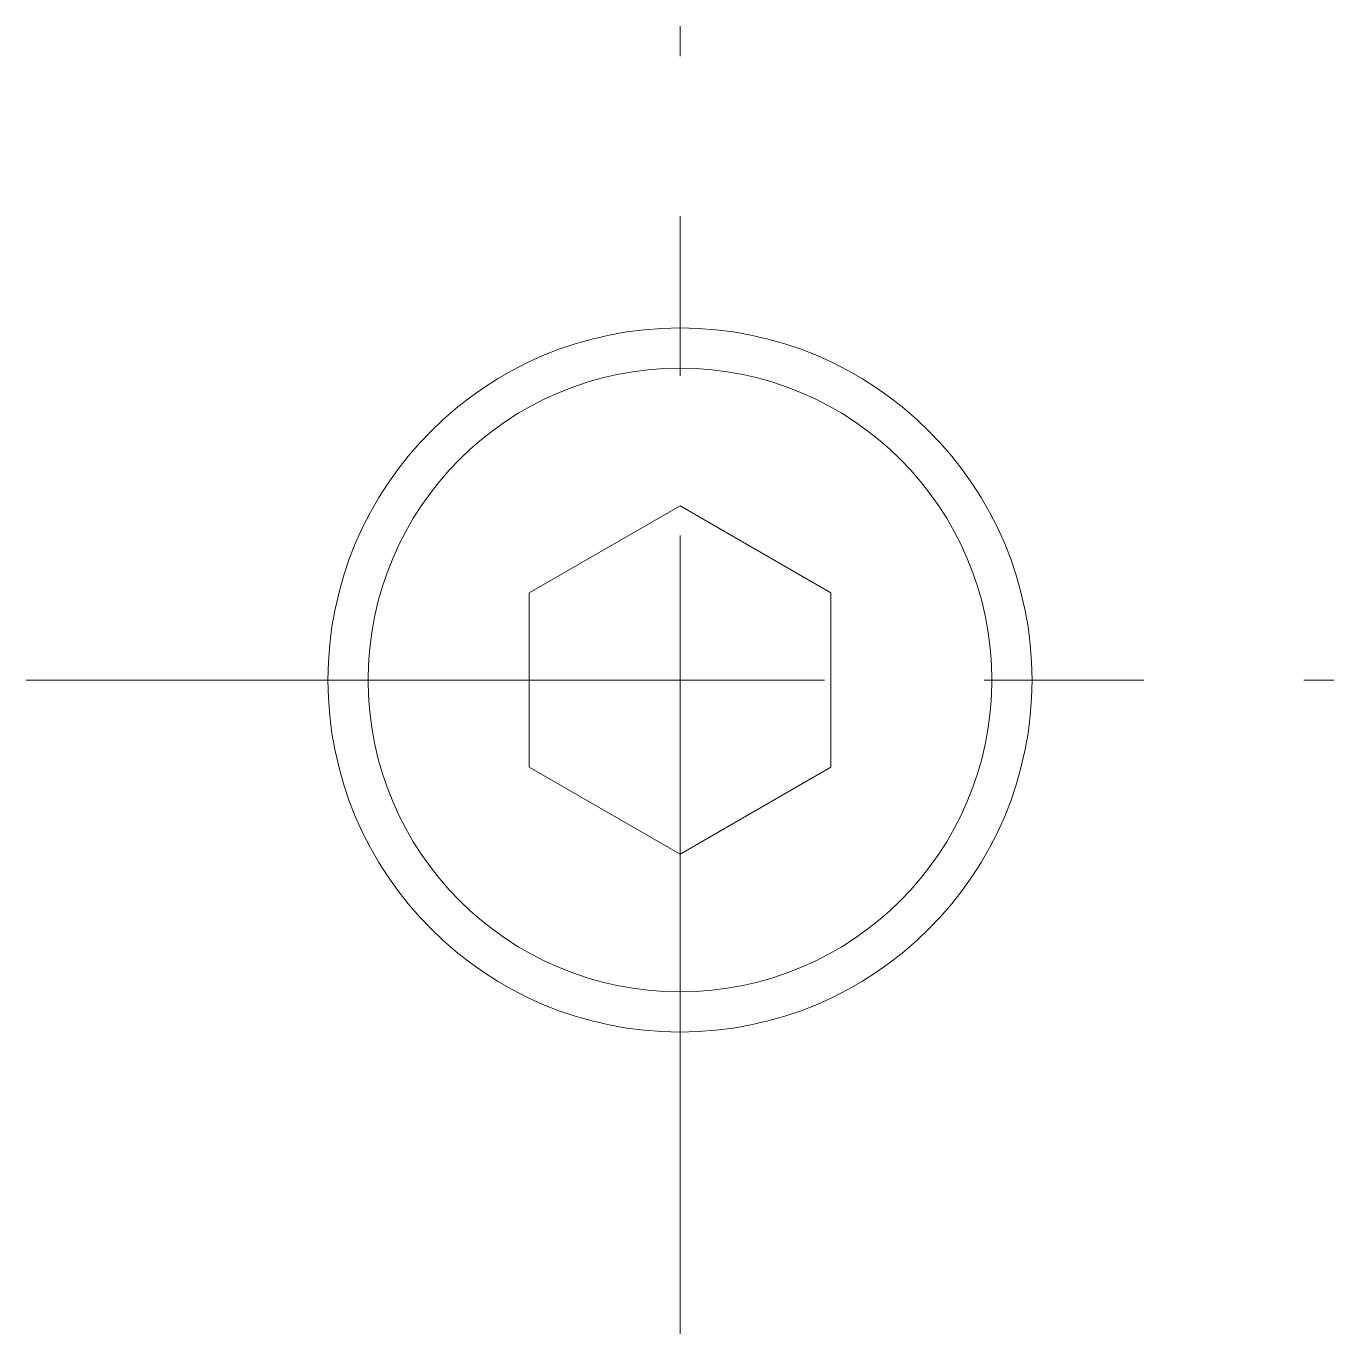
# Model space of a CAD drawing. Header units: millimetres. Extents: x -6.5 to 6.5, y -6.5 to 6.5.
import ezdxf

# ---------------------------------------------------------------- set-up
doc = ezdxf.new("R2010")
doc.units = ezdxf.units.MM
doc.header["$LTSCALE"] = 0.5
doc.linetypes.add('CENTER', pattern=[50.8, 31.75, -6.35, 6.35, -6.35])
doc.layers.get('0').update_dxf_attribs({"color": 9, "lineweight": 15})

msp = doc.modelspace()

# ---------------------------------------------------------------- linework, layer by layer
at = {"color": 1, "linetype": 'CENTER', "ltscale": 0.5}
for p, q in [((0, -6.5), (0, 6.5)), ((-6.5, 0), (6.5, 0))]:
    msp.add_line(p, q, dxfattribs=at)
at = {"ltscale": 0.5}
msp.add_lwpolyline([(-1.5, -0.866), (0, -1.732), (1.5, -0.866), (1.5, 0.866), (0, 1.732), (-1.5, 0.866)], close=True, dxfattribs=at)
for radius in [3.5, 3.1]:
    msp.add_circle((0, 0), radius, dxfattribs=at)

doc.saveas('drawing.dxf')
